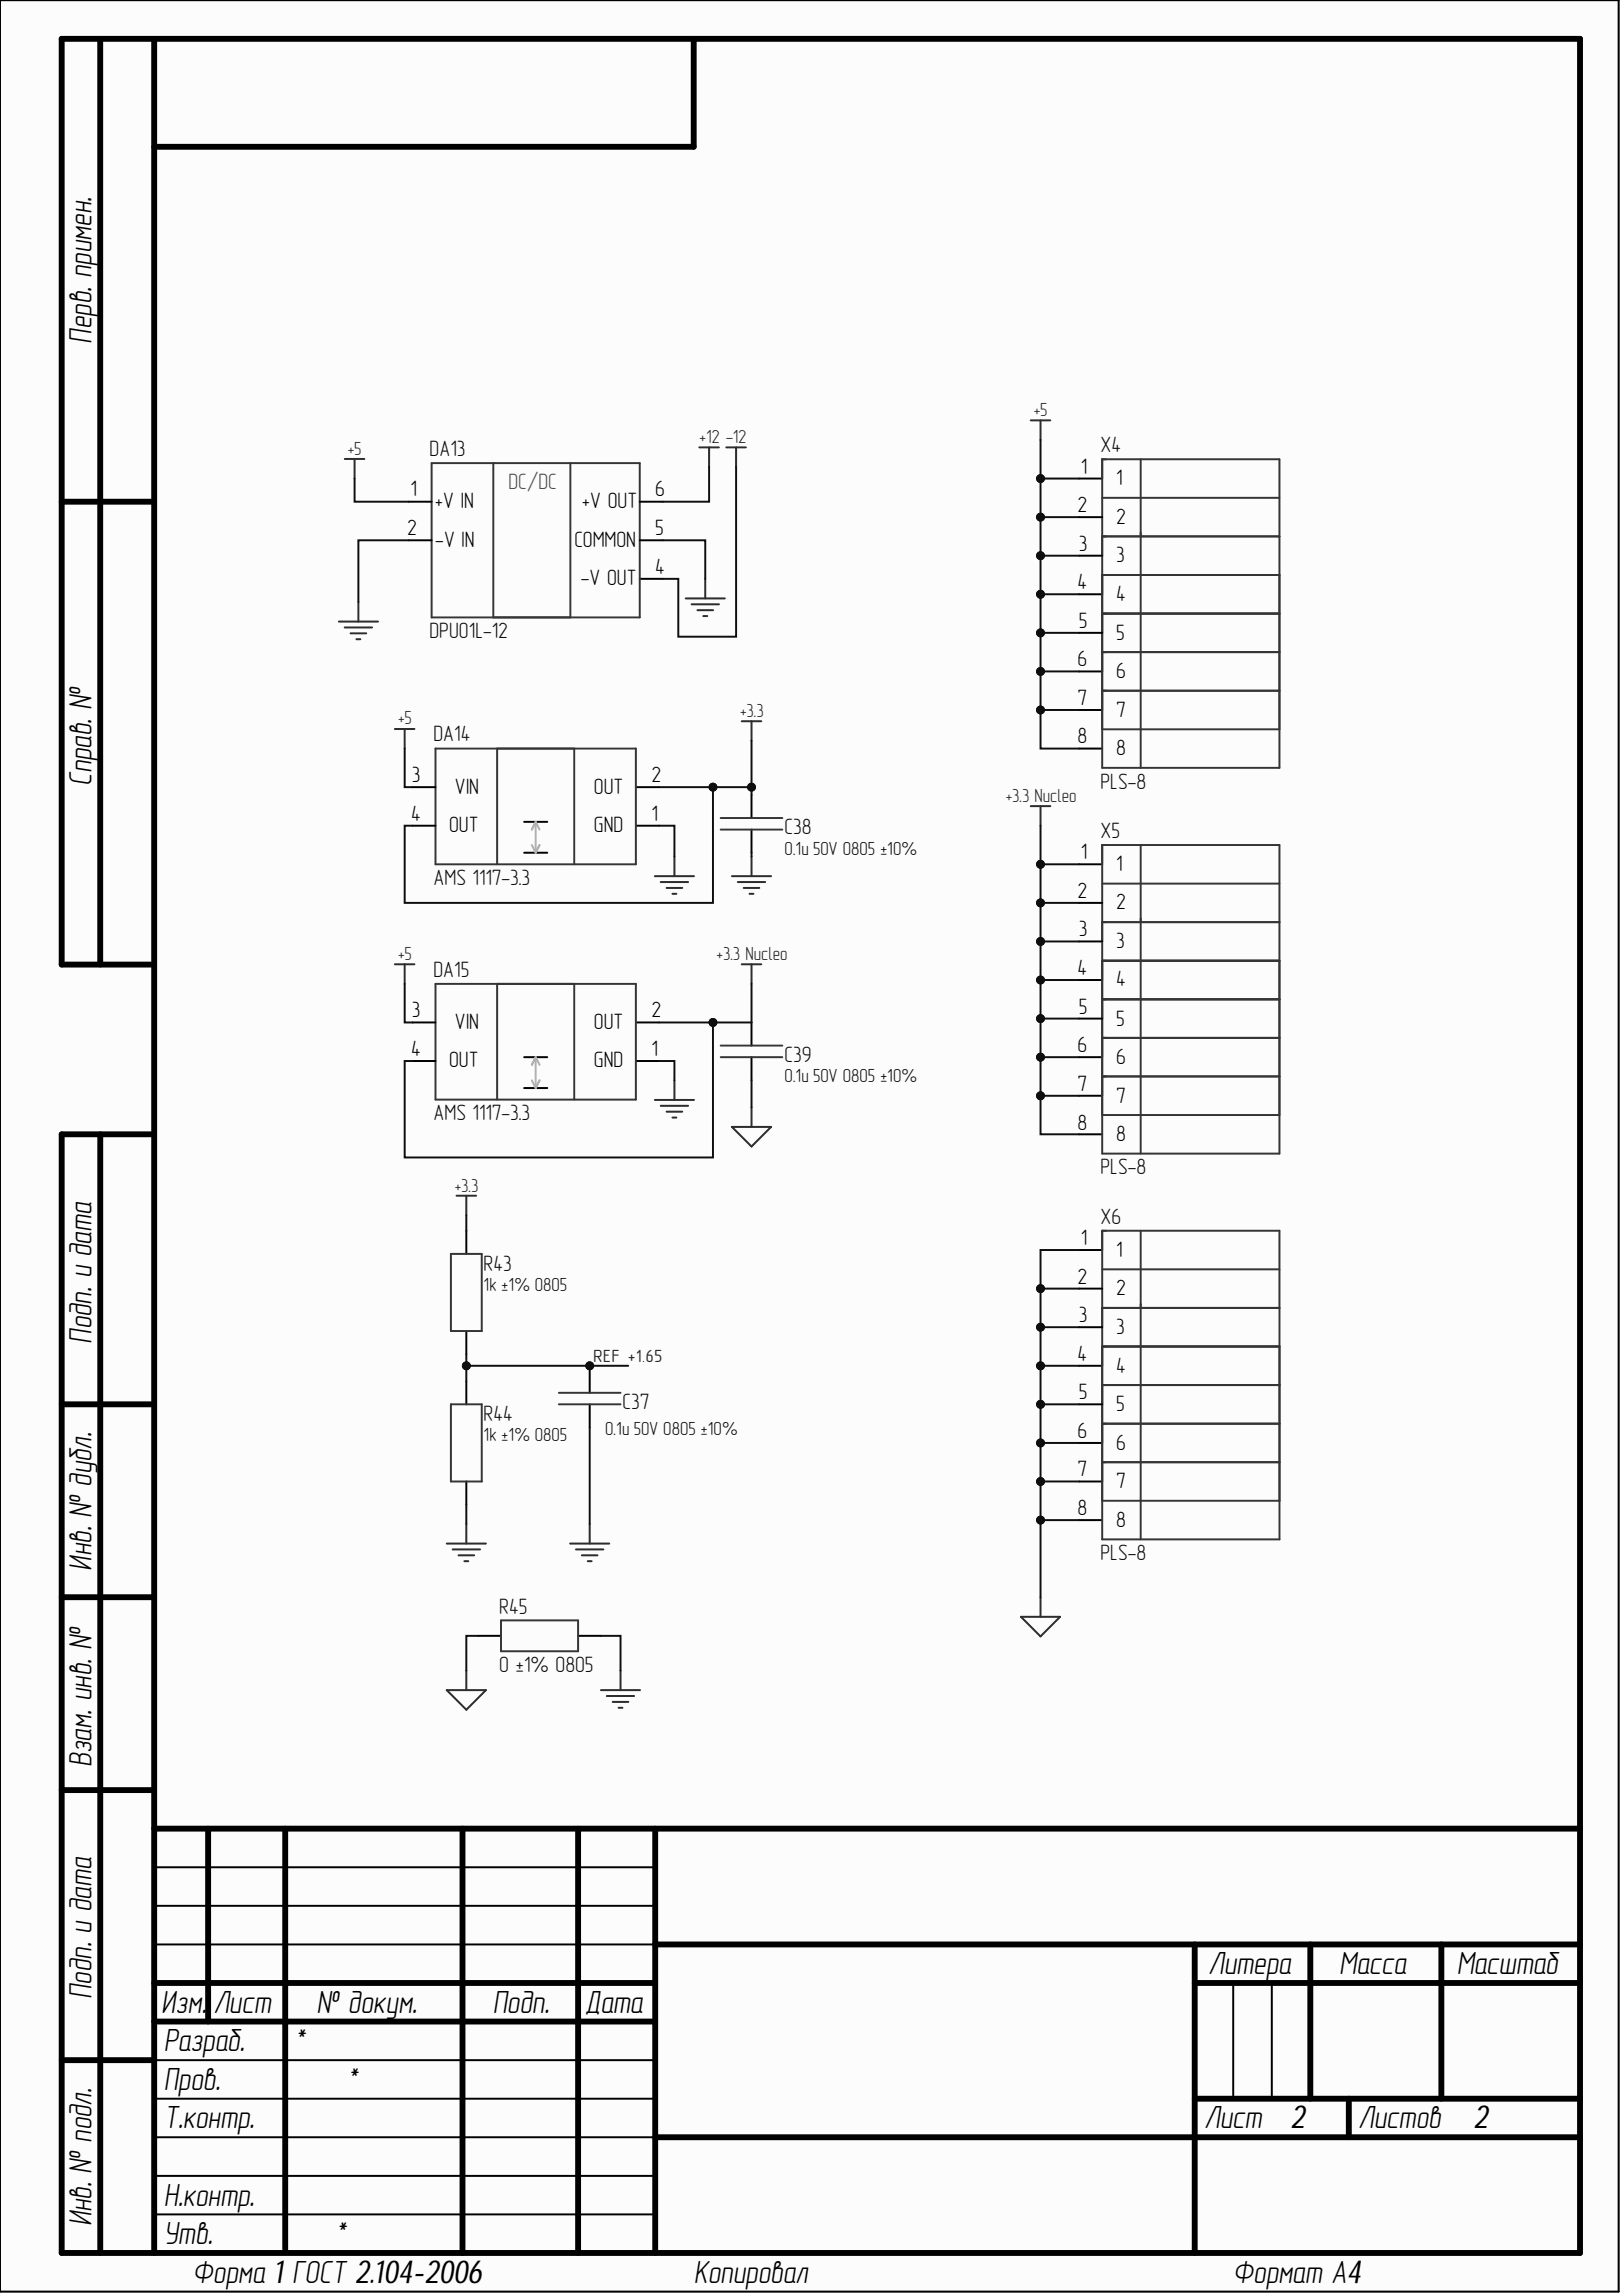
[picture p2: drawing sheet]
<svg xmlns="http://www.w3.org/2000/svg" width="210mm" height="297mm" viewBox="0 0 210 297" stroke-linecap="round" stroke-linejoin="round" font-family="sans-serif">
<defs><g id="words">
<g font-size="4.2">
<text x="11.8" y="44.5" transform="rotate(-90 11.8 44.5)">Перв. примен.</text>
<text x="11.8" y="101.7" transform="rotate(-90 11.8 101.7)">Справ. №</text>
<text x="11.8" y="173.9" transform="rotate(-90 11.8 173.9)">Подп. и дата</text>
<text x="11.8" y="203.2" transform="rotate(-90 11.8 203.2)">Инв. № дубл.</text>
<text x="11.8" y="228.6" transform="rotate(-90 11.8 228.6)">Взам. инв. №</text>
<text x="156.3" y="255.4">Литера</text>
<text x="173.3" y="255.4">Масса</text>
<text x="188.5" y="255.4">Масштаб</text>
<text x="11.8" y="258.6" transform="rotate(-90 11.8 258.6)">Подп. и дата</text>
<text x="20.9" y="260.4">Изм.</text>
<text x="27.6" y="260.4">Лист</text>
<text x="41" y="260.4">№ докум.</text>
<text x="63.8" y="260.4">Подп.</text>
<text x="75.7" y="260.4">Дата</text>
<text x="21.2" y="265.4">Разраб.</text>
<text x="21.2" y="270.4">Пров.</text>
<text x="21.2" y="275.4">Т.контр.</text>
<text x="155.8" y="275.4">Лист</text>
<text x="167.1" y="275.4">2</text>
<text x="175.8" y="275.4">Листов</text>
<text x="190.7" y="275.4">2</text>
<text x="21.2" y="285.3">Н.контр.</text>
<text x="11.8" y="288" transform="rotate(-90 11.8 288)">Инв. № подл.</text>
<text x="21.2" y="290.3">Утв.</text>
<text x="24.9" y="295.3">Форма 1ГОСТ 2.104-2006</text>
<text x="89.8" y="295.3">Копировал</text>
<text x="159.5" y="295.3">Формат А4</text>
</g>
<g font-size="3.9">
<text x="37.9" y="265.2">*</text>
<text x="44.8" y="270.2">*</text>
<text x="43.2" y="290.2">*</text>
</g>
<g font-size="2.9" fill="#0e0e0e">
<text x="55.6" y="59">DA13</text>
<text x="142.4" y="58.5">X4</text>
<text x="55.6" y="82.5">DPU01L-12</text>
<text x="56.1" y="95.9">DA14</text>
<text x="101.5" y="107.9">C38</text>
<text x="142.4" y="102">PLS-8</text>
<text x="142.4" y="108.4">X5</text>
<text x="56.1" y="114.4">AMS 1117-3.3</text>
<text x="56.1" y="126.4">DA15</text>
<text x="101.5" y="137.4">C39</text>
<text x="56.1" y="144.9">AMS 1117-3.3</text>
<text x="142.4" y="151.9">PLS-8</text>
<text x="142.4" y="158.3">X6</text>
<text x="62.6" y="164.4">R43</text>
<text x="62.6" y="183.8">R44</text>
<text x="80.6" y="182.3">C37</text>
<text x="142.4" y="201.8">PLS-8</text>
<text x="64.6" y="208.8">R45</text>
<text x="64.6" y="216.3">0 ±1% 0805</text>
</g>
<g font-size="2.9">
<text x="53.1" y="64.2">1</text>
<text x="56.3" y="65.8">+V IN</text>
<text x="75.3" y="65.8">+V OUT</text>
<text x="84.8" y="64.2">6</text>
<text x="139.9" y="61.3">1</text>
<text x="144.4" y="62.8">1</text>
<text x="52.7" y="69.2">2</text>
<text x="56.3" y="70.7">-V IN</text>
<text x="74.3" y="70.7">COMMON</text>
<text x="84.8" y="69.2">5</text>
<text x="139.4" y="66.3">2</text>
<text x="139.6" y="71.2">3</text>
<text x="144.4" y="67.8">2</text>
<text x="75.2" y="75.7">-V OUT</text>
<text x="84.8" y="74.2">4</text>
<text x="139.4" y="76.2">4</text>
<text x="144.4" y="72.8">3</text>
<text x="144.4" y="77.8">4</text>
<text x="139.6" y="81.2">5</text>
<text x="144.4" y="82.7">5</text>
<text x="139.4" y="86.2">6</text>
<text x="144.4" y="87.7">6</text>
<text x="139.4" y="91.2">7</text>
<text x="144.4" y="92.7">7</text>
<text x="53.3" y="101.2">3</text>
<text x="84.3" y="101.2">2</text>
<text x="139.4" y="96.2">8</text>
<text x="144.4" y="97.7">8</text>
<text x="53.2" y="106.2">4</text>
<text x="58.1" y="107.7">OUT</text>
<text x="58.9" y="102.7">VIN</text>
<text x="76.9" y="107.7">GND</text>
<text x="76.9" y="102.7">OUT</text>
<text x="84.3" y="106.2">1</text>
<text x="139.9" y="111.1">1</text>
<text x="144.4" y="112.7">1</text>
<text x="139.4" y="116.1">2</text>
<text x="144.4" y="117.6">2</text>
<text x="139.6" y="121.1">3</text>
<text x="144.4" y="122.6">3</text>
<text x="53.3" y="131.6">3</text>
<text x="84.3" y="131.6">2</text>
<text x="139.4" y="126.1">4</text>
<text x="139.6" y="131.2">5</text>
<text x="144.4" y="127.6">4</text>
<text x="53.2" y="136.6">4</text>
<text x="58.9" y="133.1">VIN</text>
<text x="76.9" y="133.1">OUT</text>
<text x="84.3" y="136.6">1</text>
<text x="139.4" y="136.2">6</text>
<text x="144.4" y="137.7">6</text>
<text x="144.4" y="132.7">5</text>
<text x="58.1" y="138.1">OUT</text>
<text x="76.9" y="138.1">GND</text>
<text x="139.4" y="141.1">7</text>
<text x="144.4" y="142.7">7</text>
<text x="139.4" y="146.1">8</text>
<text x="144.4" y="147.7">8</text>
<text x="139.9" y="161.1">1</text>
<text x="139.4" y="166.1">2</text>
<text x="144.4" y="162.6">1</text>
<text x="144.4" y="167.6">2</text>
<text x="139.6" y="171.1">3</text>
<text x="144.4" y="172.6">3</text>
<text x="139.4" y="176">4</text>
<text x="144.4" y="177.6">4</text>
<text x="139.6" y="181">5</text>
<text x="144.4" y="182.6">5</text>
<text x="139.4" y="186">6</text>
<text x="139.4" y="191">7</text>
<text x="144.4" y="187.5">6</text>
<text x="139.4" y="196">8</text>
<text x="144.4" y="197.5">8</text>
<text x="144.4" y="192.5">7</text>
</g>
<text font-size="2.9" fill="#4c4c4c" x="65.8" y="63.2">DC/DC</text>
<g font-size="2.5" fill="#262626">
<text x="133.8" y="53.8">+5</text>
<text x="45" y="58.8">+5</text>
<text x="90.5" y="57.3">+12 -12</text>
<text x="51.5" y="93.7">+5</text>
<text x="95.8" y="92.8">+3.3</text>
<text x="130.2" y="103.8">+3.3 Nucleo</text>
<text x="51.5" y="124.2">+5</text>
<text x="92.7" y="124.2">+3.3 Nucleo</text>
<text x="58.9" y="154.2">+3.3</text>
</g>
<g font-size="2.5" fill="#0e0e0e">
<text x="101.5" y="110.6">0.1u 50V 0805 ±10%</text>
<text x="101.5" y="140">0.1u 50V 0805 ±10%</text>
<text x="62.6" y="167">1k ±1% 0805</text>
<text x="78.3" y="185.6">0.1u 50V 0805 ±10%</text>
<text x="62.6" y="186.4">1k ±1% 0805</text>
</g>
<text font-size="2.3" fill="#262626" x="76.8" y="176.2">REF +1.65</text>
</g></defs>
<path d="M0 0h209.5v296.5h-209.5z" fill-rule="evenodd" fill="#fcfcfc"/>
<path d="M0 0h209.5v296.5h-209.5z" fill="none" stroke="#000" stroke-width=".13"/>
<path d="M0 0h209.5v296.5h-209.5z" fill-rule="evenodd" fill="#fcfcfc"/>
<path d="M0 0h209.5v296.5h-209.5z" fill="none" stroke="#000" stroke-width=".13"/>
<g fill="none" stroke="#000" stroke-width=".76">
<path d="M13 5v119.8M20 5v286.5M89.8 5v14h-69.9M8 64.9h11.9M19.9 124.8h-11.9v-119.8h196.5v286.5h-196.5v-144.7l11.9-.1M13 146.8v144.7M8 181.7h12M8 206.6h12M8 231.6h12M20 236.6h184.5M26.9 236.6v24.9M36.9 236.6v54.4"/>
<path d="M59.9 236.6v54.9M74.8 236.6v54.9M84.8 236.6v54.9M20 256.5h64.8M84.8 251.6h119.7M154.6 251.6v39.9M154.6 256.5h49.9M169.6 251.6v19.9M186.5 251.6v19.9M8 266.5h12M20 261.5h64.8M84.8 276.5h119.7"/>
<path d="M154.6 271.5h49.9M174.6 271.5v5"/>
</g>
<g fill="none" stroke="#000" stroke-width=".25">
<path d="M0 0h209.5v296.5h-209.5zM52.9 64.9h3M52.9 69.9h3M82.8 74.9h3M82.8 64.9h3M82.8 69.9h3M139.6 61.9h3M139.6 66.9h3M139.6 71.9h3M139.6 76.9h3M139.6 86.9h3M139.6 81.9h3"/>
<path d="M139.6 96.8h3M139.6 91.9h3M53.4 106.8h3M53.4 101.8h3M67.8 110.3h3M67.8 106.3h3M82.3 106.8h3M82.3 101.8h3M97.3 102.8v3M97.3 107.3v3M139.6 111.8h3M139.6 116.8h3"/>
<path d="M53.4 137.3h3M53.4 132.3h3M67.8 136.8h3M82.3 137.3h3M82.3 132.3h3M97.3 132.3v3M97.3 136.8v3M139.6 136.8h3M139.6 121.8h3M139.6 126.8h3M139.6 131.8h3M60.3 159.2v3"/>
<path d="M67.8 140.8h3M139.6 146.7h3M139.6 141.8h3M60.3 172.2v3M60.3 178.7v3M76.3 177.2v3M139.6 161.7h3M139.6 166.7h3M139.6 171.7h3M139.6 176.7h3M60.3 191.7v3M76.3 181.7v3"/>
<path d="M139.6 186.7h3M139.6 181.7h3M139.6 196.7h3M139.6 191.7h3M61.8 211.6h3M74.8 211.6h3M20 251.6h64.8M20 246.6h64.8M20 241.6h64.8M159.6 256.5v15M164.6 256.5v15M20 266.5h64.8"/>
<path d="M20 276.5h64.8M20 271.5h64.8M20 281.5h64.8M20 286.5h64.8"/>
</g>
<path d="M93.3 105.8h7.9M93.3 107.3h7.9M93.3 135.3h7.9M93.3 136.8h7.9M58.4 162.2h3.9v10h-3.9zM58.4 181.7h3.9v10h-3.9zM72.3 181.7h8M72.3 180.2h8M64.8 209.6h10v4h-10z" fill="none" stroke="#343434" stroke-width=".25"/>
<g fill="none" stroke="#262626" stroke-width=".25">
<path d="M44.6 59.4h2.6M45.9 59.4v2.5M90.5 57.9h2.5M91.8 57.9v2.5M94 57.9h2.5M95.3 57.9v2.5M133.4 54.4h2.5M134.7 54.4v2.5M46.4 77.9v2.5M88.7 77.4h5.1M89.5 78.2h3.5M90.3 78.9h2"/>
<path d="M91 79.7h.5M91.3 74.9v2.5M43.9 80.4h5M44.6 81.2h3.6M45.4 81.9h2M46.1 82.7h.5M51.1 94.3h2.5M52.4 94.3v2.5M96 93.3h2.5M97.3 93.3v2.5M84.7 113.4h5.1M85.5 114.1h3.5"/>
<path d="M86.3 114.9h2M87 115.6h.5M87.3 110.8v2.6M94.7 113.4h5.1M95.5 114.1h3.5M96.2 114.9h2.1M97 115.6h.5M97.3 110.8v2.6M133.4 104.3h2.5M134.7 104.3v2.5M51.1 124.8h2.5M52.4 124.8v2.5"/>
<path d="M87.3 139.8v2.5M96 124.8h2.5M97.3 124.8v2.5M59.1 154.7h2.5M60.3 154.7v2.5M84.7 142.3h5.1M85.5 143.1h3.5M86.3 143.8h2M87 144.6h.5M94.7 145.8h5.1l-2.5 2.5zM97.3 143.3v2.5M57.8 199.7h5.1"/>
<path d="M60.3 197.2v2.5M73.8 199.7h5M76.3 197.2v2.5M57.8 218.7h5.1l-2.6 2.5zM58.6 200.5h3.5M59.3 201.2h2.1M60.1 202h.5M60.3 216.1v2.6M74.5 200.5h3.6M75.3 201.2h2M76.1 202h.5M77.8 218.7h5"/>
<path d="M78.5 219.4h3.6M80.3 216.1v2.6M132.1 209.2h5.1l-2.5 2.5zM134.7 206.6v2.6M79.3 220.2h2M80 220.9h.6"/>
</g>
<g fill="none" stroke="#353535" stroke-width=".25">
<path d="M55.9 59.9h26.9v20h-26.9zM63.8 59.9h.1M63.8 59.9v20M73.8 59.9v20M142.6 59.4h23v39.9h-23zM147.6 59.4v39.9M142.6 69.4h23M142.6 64.4h23M142.6 79.4h23M142.6 74.4h23M56.4 96.8h25.9v15h-25.9zM64.3 96.8v15"/>
<path d="M74.3 96.8v15M142.6 89.4h23M142.6 84.4h23M142.6 94.4h23M142.6 109.3h23v39.9h-23zM142.6 119.3h23M142.6 114.3h23M147.6 109.3v39.9M56.4 127.3h25.9v15h-25.9zM64.3 127.3v15M74.3 127.3v15M142.6 129.3h23"/>
<path d="M142.6 124.3h23M142.6 139.3h23M142.6 134.3h23M142.6 159.2h23v40h-23zM142.6 144.3h23M147.6 159.2v40M142.6 169.2h23M142.6 164.2h23M142.6 179.2h23M142.6 174.2h23M142.6 189.2h23M142.6 184.2h23"/>
<path d="M142.6 194.2h23"/>
</g>
<path d="M68.8 109.3l.5 1M69.3 106.3v4M69.3 106.3l-.5 1M69.3 106.3l.5 1M69.8 109.3l-.5 1M68.8 139.8l.5 1M69.3 136.8v4M69.3 136.8l-.5 1M69.3 136.8l.5 1M69.8 139.8l-.5 1" fill="none" stroke="#aeaeae" stroke-width=".25"/>
<path d="M45.9 61.9v3h7M52.9 69.9h-6.5v8M91.8 60.4v4.5h-6M52.4 96.8v5h1M85.3 106.8h2v4M92.3 101.8v15h-39.9v-10h1M52.4 127.3v5h1M85.3 137.3h2v2.5M60.3 194.7v2.5" fill="none" stroke="#0e0e0e" stroke-width=".25"/>
<circle cx="92.3" cy="101.8" r=".51" fill="#0e0e0e"/>
<circle cx="92.3" cy="101.8" r=".51" fill="none" stroke="#0e0e0e" stroke-width=".13"/>
<path d="M85.3 132.3h7" fill="none" stroke="#0e0e0e" stroke-width=".25"/>
<circle cx="92.3" cy="132.3" r=".51" fill="#0e0e0e"/>
<circle cx="92.3" cy="132.3" r=".51" fill="none" stroke="#0e0e0e" stroke-width=".13"/>
<path d="M97.3 95.8v6M97.3 110.3v.5" fill="none" stroke="#0e0e0e" stroke-width=".25"/>
<circle cx="97.3" cy="101.8" r=".51" fill="#0e0e0e"/>
<circle cx="97.3" cy="101.8" r=".51" fill="none" stroke="#0e0e0e" stroke-width=".13"/>
<path d="M85.8 69.9h5.5v5M95.3 60.4v22h-7.5v-7.5h-2M139.6 61.9h-4.9v5h4.9M60.3 157.2v2M76.3 184.7v12.5M61.8 211.6h-1.5v4.5M77.8 211.6h2.5v4.5" fill="none" stroke="#0e0e0e" stroke-width=".25"/>
<circle cx="134.7" cy="66.9" r=".51" fill="#0e0e0e"/>
<circle cx="134.7" cy="66.9" r=".51" fill="none" stroke="#0e0e0e" stroke-width=".13"/>
<circle cx="134.7" cy="61.9" r=".51" fill="#0e0e0e"/>
<circle cx="134.7" cy="61.9" r=".51" fill="none" stroke="#0e0e0e" stroke-width=".13"/>
<path d="M134.7 66.9v5h4.9" fill="none" stroke="#0e0e0e" stroke-width=".25"/>
<circle cx="134.7" cy="66.9" r=".51" fill="#0e0e0e"/>
<circle cx="134.7" cy="66.9" r=".51" fill="none" stroke="#0e0e0e" stroke-width=".13"/>
<circle cx="134.7" cy="71.9" r=".51" fill="#0e0e0e"/>
<circle cx="134.7" cy="71.9" r=".51" fill="none" stroke="#0e0e0e" stroke-width=".13"/>
<path d="M134.7 76.9h4.9" fill="none" stroke="#0e0e0e" stroke-width=".25"/>
<circle cx="134.7" cy="76.9" r=".51" fill="#0e0e0e"/>
<circle cx="134.7" cy="76.9" r=".51" fill="none" stroke="#0e0e0e" stroke-width=".13"/>
<path d="M134.7 81.9v5h4.9" fill="none" stroke="#0e0e0e" stroke-width=".25"/>
<circle cx="134.7" cy="81.9" r=".51" fill="#0e0e0e"/>
<circle cx="134.7" cy="81.9" r=".51" fill="none" stroke="#0e0e0e" stroke-width=".13"/>
<circle cx="134.7" cy="86.9" r=".51" fill="#0e0e0e"/>
<circle cx="134.7" cy="86.9" r=".51" fill="none" stroke="#0e0e0e" stroke-width=".13"/>
<path d="M134.7 86.9v5h4.9" fill="none" stroke="#0e0e0e" stroke-width=".25"/>
<circle cx="134.7" cy="86.9" r=".51" fill="#0e0e0e"/>
<circle cx="134.7" cy="86.9" r=".51" fill="none" stroke="#0e0e0e" stroke-width=".13"/>
<circle cx="134.7" cy="91.9" r=".51" fill="#0e0e0e"/>
<circle cx="134.7" cy="91.9" r=".51" fill="none" stroke="#0e0e0e" stroke-width=".13"/>
<path d="M134.7 91.9v4.9h4.9" fill="none" stroke="#0e0e0e" stroke-width=".25"/>
<circle cx="134.7" cy="91.9" r=".51" fill="#0e0e0e"/>
<circle cx="134.7" cy="91.9" r=".51" fill="none" stroke="#0e0e0e" stroke-width=".13"/>
<path d="M134.7 56.9v5" fill="none" stroke="#0e0e0e" stroke-width=".25"/>
<circle cx="134.7" cy="61.9" r=".51" fill="#0e0e0e"/>
<circle cx="134.7" cy="61.9" r=".51" fill="none" stroke="#0e0e0e" stroke-width=".13"/>
<path d="M139.6 111.8h-4.9v5h4.9" fill="none" stroke="#0e0e0e" stroke-width=".25"/>
<circle cx="134.7" cy="116.8" r=".51" fill="#0e0e0e"/>
<circle cx="134.7" cy="116.8" r=".51" fill="none" stroke="#0e0e0e" stroke-width=".13"/>
<circle cx="134.7" cy="111.8" r=".51" fill="#0e0e0e"/>
<circle cx="134.7" cy="111.8" r=".51" fill="none" stroke="#0e0e0e" stroke-width=".13"/>
<path d="M134.7 116.8v5h4.9" fill="none" stroke="#0e0e0e" stroke-width=".25"/>
<circle cx="134.7" cy="116.8" r=".51" fill="#0e0e0e"/>
<circle cx="134.7" cy="116.8" r=".51" fill="none" stroke="#0e0e0e" stroke-width=".13"/>
<circle cx="134.7" cy="121.8" r=".51" fill="#0e0e0e"/>
<circle cx="134.7" cy="121.8" r=".51" fill="none" stroke="#0e0e0e" stroke-width=".13"/>
<path d="M134.7 126.8h4.9" fill="none" stroke="#0e0e0e" stroke-width=".25"/>
<circle cx="134.7" cy="126.8" r=".51" fill="#0e0e0e"/>
<circle cx="134.7" cy="126.8" r=".51" fill="none" stroke="#0e0e0e" stroke-width=".13"/>
<path d="M134.7 131.8v5h4.9" fill="none" stroke="#0e0e0e" stroke-width=".25"/>
<circle cx="134.7" cy="131.8" r=".51" fill="#0e0e0e"/>
<circle cx="134.7" cy="131.8" r=".51" fill="none" stroke="#0e0e0e" stroke-width=".13"/>
<circle cx="134.7" cy="136.8" r=".51" fill="#0e0e0e"/>
<circle cx="134.7" cy="136.8" r=".51" fill="none" stroke="#0e0e0e" stroke-width=".13"/>
<path d="M134.7 136.8v5h4.9" fill="none" stroke="#0e0e0e" stroke-width=".25"/>
<circle cx="134.7" cy="136.8" r=".51" fill="#0e0e0e"/>
<circle cx="134.7" cy="136.8" r=".51" fill="none" stroke="#0e0e0e" stroke-width=".13"/>
<circle cx="134.7" cy="141.8" r=".51" fill="#0e0e0e"/>
<circle cx="134.7" cy="141.8" r=".51" fill="none" stroke="#0e0e0e" stroke-width=".13"/>
<path d="M134.7 141.8v4.9h4.9" fill="none" stroke="#0e0e0e" stroke-width=".25"/>
<circle cx="134.7" cy="141.8" r=".51" fill="#0e0e0e"/>
<circle cx="134.7" cy="141.8" r=".51" fill="none" stroke="#0e0e0e" stroke-width=".13"/>
<path d="M134.7 106.8v5" fill="none" stroke="#0e0e0e" stroke-width=".25"/>
<circle cx="134.7" cy="111.8" r=".51" fill="#0e0e0e"/>
<circle cx="134.7" cy="111.8" r=".51" fill="none" stroke="#0e0e0e" stroke-width=".13"/>
<path d="M139.6 161.7h-4.9v5h4.9" fill="none" stroke="#0e0e0e" stroke-width=".25"/>
<circle cx="134.7" cy="166.7" r=".51" fill="#0e0e0e"/>
<circle cx="134.7" cy="166.7" r=".51" fill="none" stroke="#0e0e0e" stroke-width=".13"/>
<path d="M134.7 166.7v5h4.9" fill="none" stroke="#0e0e0e" stroke-width=".25"/>
<circle cx="134.7" cy="166.7" r=".51" fill="#0e0e0e"/>
<circle cx="134.7" cy="166.7" r=".51" fill="none" stroke="#0e0e0e" stroke-width=".13"/>
<circle cx="134.7" cy="171.7" r=".51" fill="#0e0e0e"/>
<circle cx="134.7" cy="171.7" r=".51" fill="none" stroke="#0e0e0e" stroke-width=".13"/>
<path d="M134.7 176.7h4.9" fill="none" stroke="#0e0e0e" stroke-width=".25"/>
<circle cx="134.7" cy="176.7" r=".51" fill="#0e0e0e"/>
<circle cx="134.7" cy="176.7" r=".51" fill="none" stroke="#0e0e0e" stroke-width=".13"/>
<path d="M134.7 181.7v5h4.9" fill="none" stroke="#0e0e0e" stroke-width=".25"/>
<circle cx="134.7" cy="181.7" r=".51" fill="#0e0e0e"/>
<circle cx="134.7" cy="181.7" r=".51" fill="none" stroke="#0e0e0e" stroke-width=".13"/>
<circle cx="134.7" cy="186.7" r=".51" fill="#0e0e0e"/>
<circle cx="134.7" cy="186.7" r=".51" fill="none" stroke="#0e0e0e" stroke-width=".13"/>
<path d="M134.7 186.7v5h4.9" fill="none" stroke="#0e0e0e" stroke-width=".25"/>
<circle cx="134.7" cy="186.7" r=".51" fill="#0e0e0e"/>
<circle cx="134.7" cy="186.7" r=".51" fill="none" stroke="#0e0e0e" stroke-width=".13"/>
<circle cx="134.7" cy="191.7" r=".51" fill="#0e0e0e"/>
<circle cx="134.7" cy="191.7" r=".51" fill="none" stroke="#0e0e0e" stroke-width=".13"/>
<path d="M134.7 191.7v5h4.9" fill="none" stroke="#0e0e0e" stroke-width=".25"/>
<circle cx="134.7" cy="191.7" r=".51" fill="#0e0e0e"/>
<circle cx="134.7" cy="191.7" r=".51" fill="none" stroke="#0e0e0e" stroke-width=".13"/>
<circle cx="134.7" cy="196.7" r=".51" fill="#0e0e0e"/>
<circle cx="134.7" cy="196.7" r=".51" fill="none" stroke="#0e0e0e" stroke-width=".13"/>
<path d="M134.7 196.7v9.9" fill="none" stroke="#0e0e0e" stroke-width=".25"/>
<circle cx="134.7" cy="196.7" r=".51" fill="#0e0e0e"/>
<circle cx="134.7" cy="196.7" r=".51" fill="none" stroke="#0e0e0e" stroke-width=".13"/>
<path d="M134.7 171.7v10h4.9" fill="none" stroke="#0e0e0e" stroke-width=".25"/>
<circle cx="134.7" cy="171.7" r=".51" fill="#0e0e0e"/>
<circle cx="134.7" cy="171.7" r=".51" fill="none" stroke="#0e0e0e" stroke-width=".13"/>
<circle cx="134.7" cy="176.7" r=".51" fill="#0e0e0e"/>
<circle cx="134.7" cy="176.7" r=".51" fill="none" stroke="#0e0e0e" stroke-width=".13"/>
<circle cx="134.7" cy="181.7" r=".51" fill="#0e0e0e"/>
<circle cx="134.7" cy="181.7" r=".51" fill="none" stroke="#0e0e0e" stroke-width=".13"/>
<path d="M134.7 121.8v10h4.9" fill="none" stroke="#0e0e0e" stroke-width=".25"/>
<circle cx="134.7" cy="121.8" r=".51" fill="#0e0e0e"/>
<circle cx="134.7" cy="121.8" r=".51" fill="none" stroke="#0e0e0e" stroke-width=".13"/>
<circle cx="134.7" cy="126.8" r=".51" fill="#0e0e0e"/>
<circle cx="134.7" cy="126.8" r=".51" fill="none" stroke="#0e0e0e" stroke-width=".13"/>
<circle cx="134.7" cy="131.8" r=".51" fill="#0e0e0e"/>
<circle cx="134.7" cy="131.8" r=".51" fill="none" stroke="#0e0e0e" stroke-width=".13"/>
<path d="M134.7 71.9v10h4.9" fill="none" stroke="#0e0e0e" stroke-width=".25"/>
<circle cx="134.7" cy="71.9" r=".51" fill="#0e0e0e"/>
<circle cx="134.7" cy="71.9" r=".51" fill="none" stroke="#0e0e0e" stroke-width=".13"/>
<circle cx="134.7" cy="76.9" r=".51" fill="#0e0e0e"/>
<circle cx="134.7" cy="76.9" r=".51" fill="none" stroke="#0e0e0e" stroke-width=".13"/>
<circle cx="134.7" cy="81.9" r=".51" fill="#0e0e0e"/>
<circle cx="134.7" cy="81.9" r=".51" fill="none" stroke="#0e0e0e" stroke-width=".13"/>
<path d="M97.3 132.3h-5v17.4h-39.9v-12.4h1" fill="none" stroke="#0e0e0e" stroke-width=".25"/>
<circle cx="92.3" cy="132.3" r=".51" fill="#0e0e0e"/>
<circle cx="92.3" cy="132.3" r=".51" fill="none" stroke="#0e0e0e" stroke-width=".13"/>
<path d="M60.3 176.7h21" fill="none" stroke="#0e0e0e" stroke-width=".25"/>
<circle cx="60.3" cy="176.7" r=".51" fill="#0e0e0e"/>
<circle cx="60.3" cy="176.7" r=".51" fill="none" stroke="#0e0e0e" stroke-width=".13"/>
<circle cx="76.3" cy="176.7" r=".51" fill="#0e0e0e"/>
<circle cx="76.3" cy="176.7" r=".51" fill="none" stroke="#0e0e0e" stroke-width=".13"/>
<path d="M60.3 175.2v3.5" fill="none" stroke="#0e0e0e" stroke-width=".25"/>
<circle cx="60.3" cy="176.7" r=".51" fill="#0e0e0e"/>
<circle cx="60.3" cy="176.7" r=".51" fill="none" stroke="#0e0e0e" stroke-width=".13"/>
<path d="M85.3 101.8h12v1" fill="none" stroke="#0e0e0e" stroke-width=".25"/>
<circle cx="92.3" cy="101.8" r=".51" fill="#0e0e0e"/>
<circle cx="92.3" cy="101.8" r=".51" fill="none" stroke="#0e0e0e" stroke-width=".13"/>
<circle cx="97.3" cy="101.8" r=".51" fill="#0e0e0e"/>
<circle cx="97.3" cy="101.8" r=".51" fill="none" stroke="#0e0e0e" stroke-width=".13"/>
<path d="M97.3 127.3v5M97.3 139.8v3.5M76.3 176.7v.5" fill="none" stroke="#0e0e0e" stroke-width=".25"/>
<circle cx="76.3" cy="176.7" r=".51" fill="#0e0e0e"/>
<circle cx="76.3" cy="176.7" r=".51" fill="none" stroke="#0e0e0e" stroke-width=".13"/>
<use href="#words"/>
</svg>
